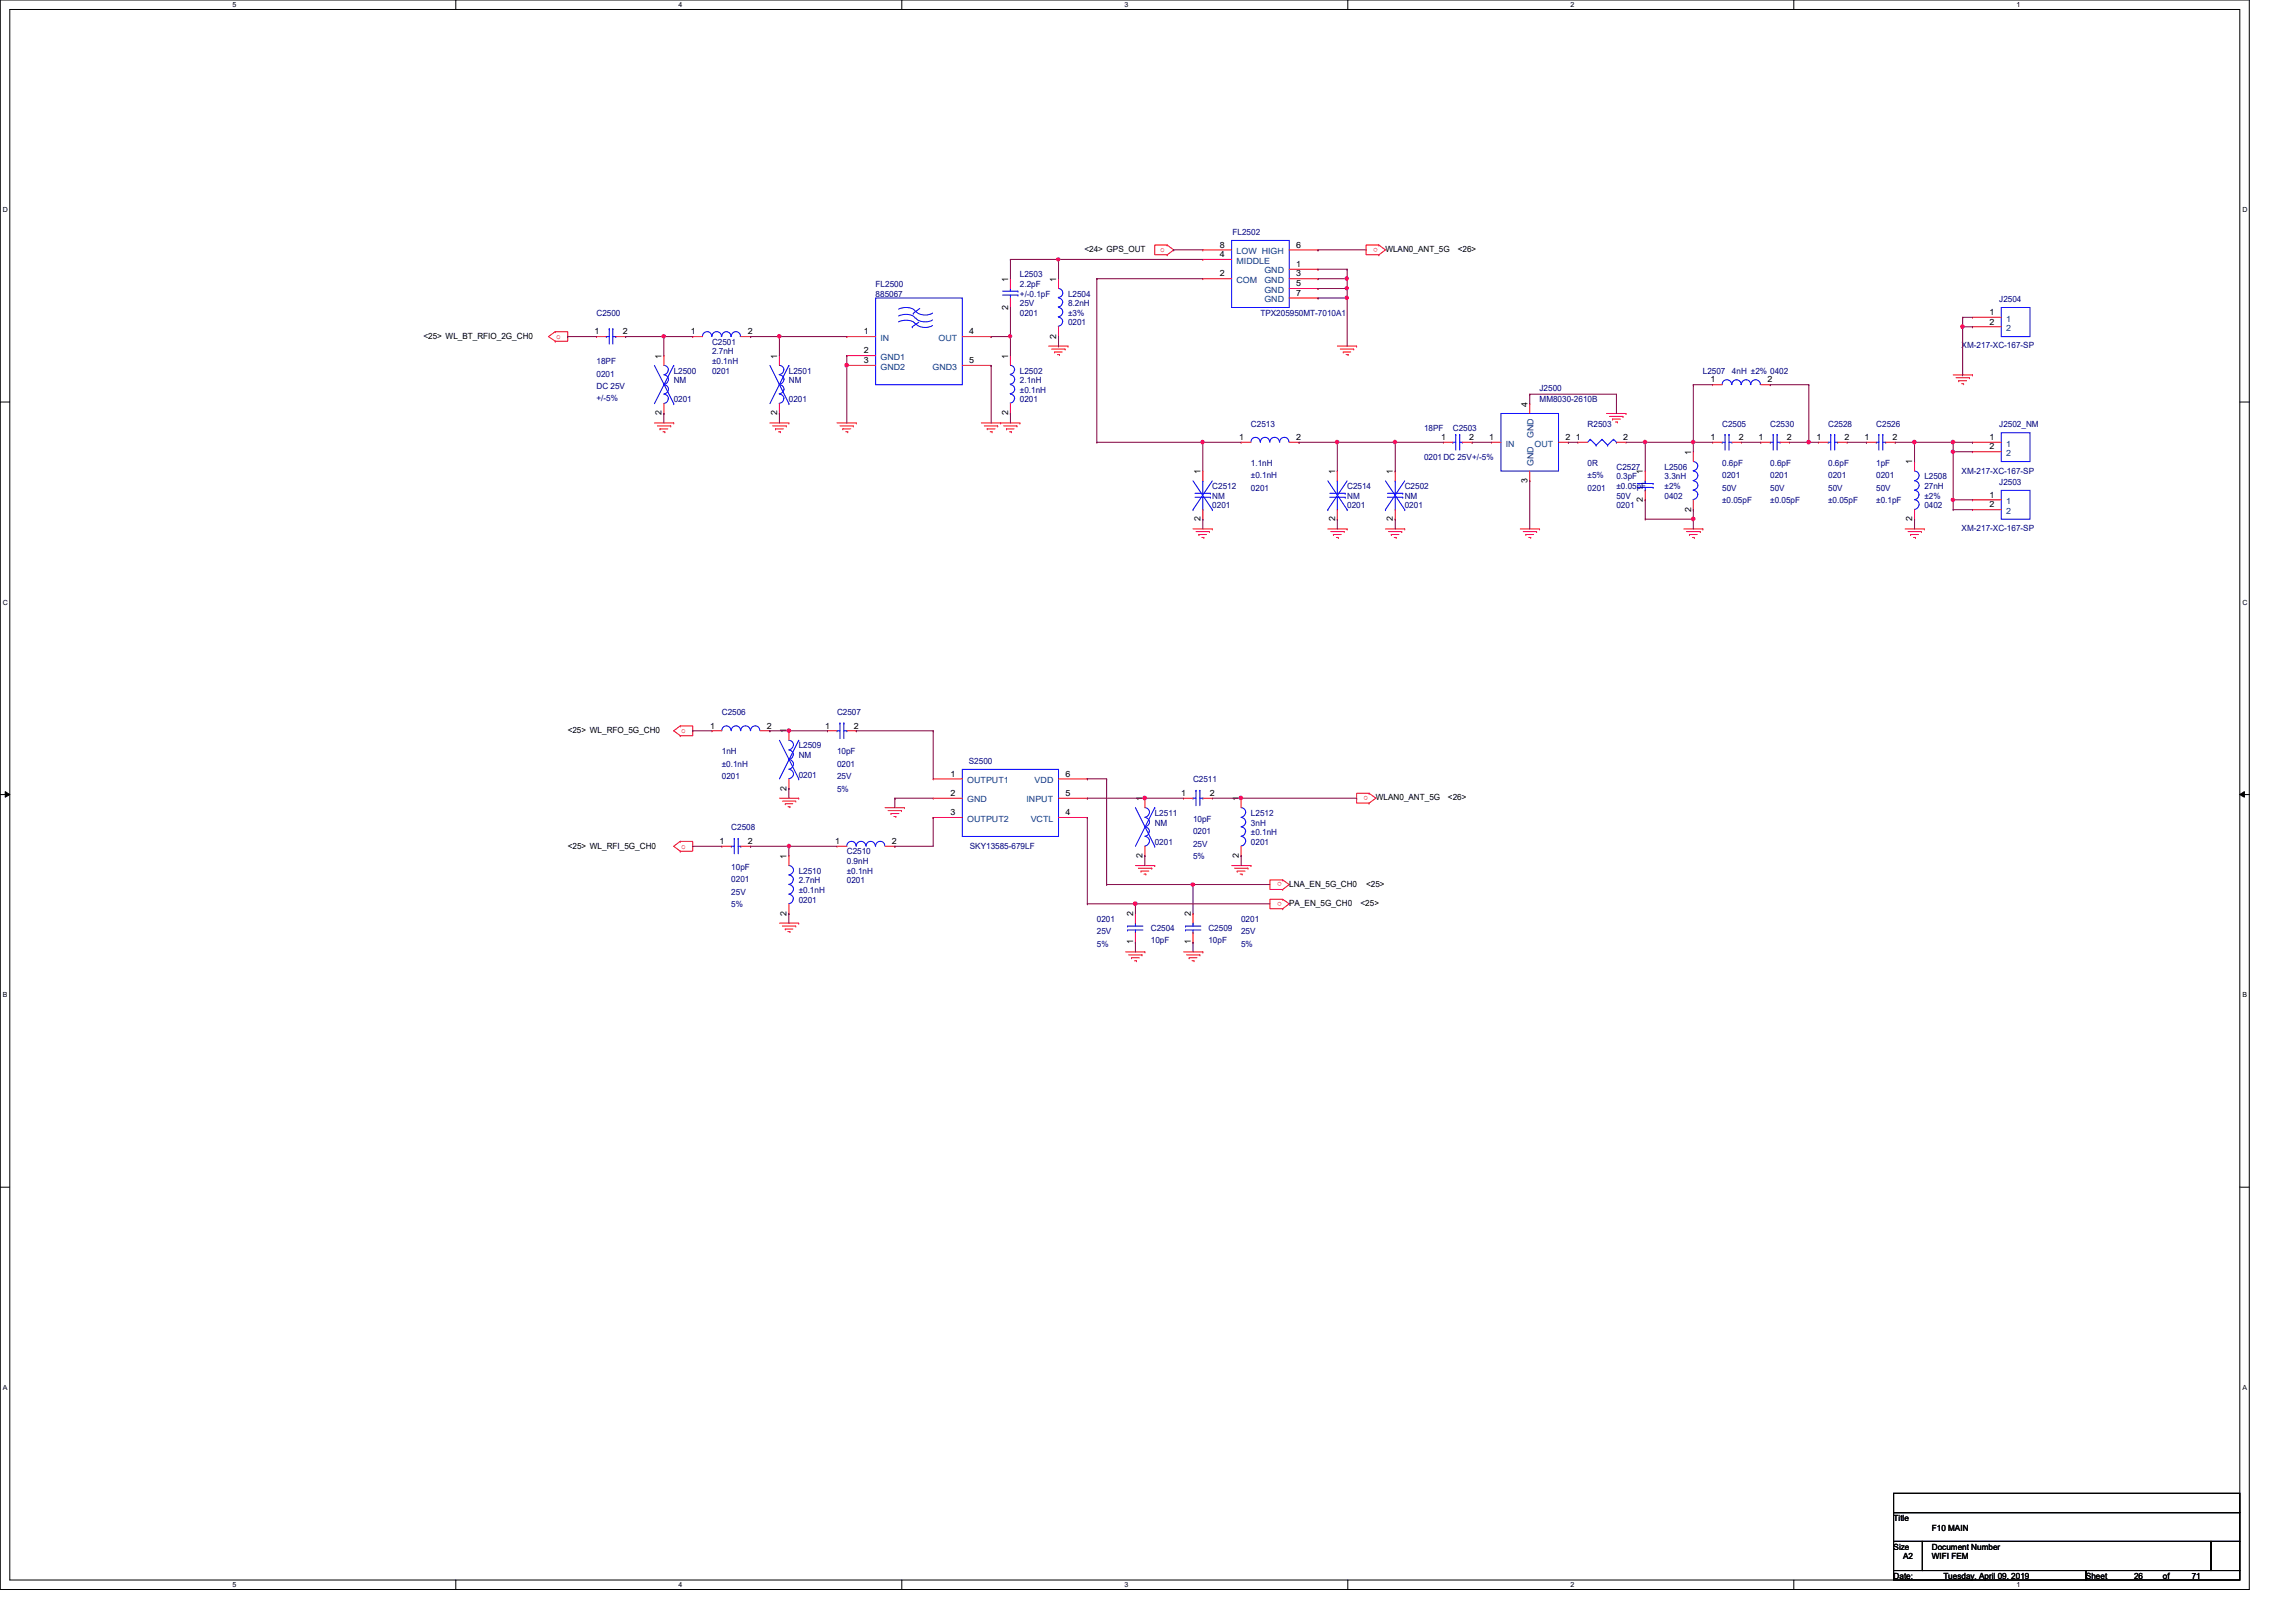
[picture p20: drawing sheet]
<svg xmlns="http://www.w3.org/2000/svg" width="297mm" height="210mm" viewBox="0 0 297 210" stroke-linecap="round" stroke-linejoin="round" font-family="sans-serif">
<defs><g id="words">
<g font-size="1.1" fill="#000080">
<text x="131.9" y="35.9">L2503</text>
<text x="159.5" y="30.4">FL2502</text>
<text x="77.2" y="40.9">C2500</text>
<text x="113.3" y="37.1">FL2500</text>
<text x="113.3" y="38.4">885067</text>
<text x="131.9" y="37.1">2.2pF</text>
<text x="131.9" y="40.9">0201</text>
<text x="131.9" y="39.6">25V</text>
<text x="131.9" y="38.4">+/-0.1pF</text>
<text x="138.2" y="38.4">L2504</text>
<text x="138.2" y="39.6">8.2nH</text>
<text x="138.2" y="40.9">±3%</text>
<text x="163.1" y="40.9">TPX205950MT-7010A1</text>
<text x="258.7" y="39.1">J2504</text>
<text x="77.2" y="47.1">18PF</text>
<text x="92.1" y="44.6">C2501</text>
<text x="92.1" y="45.8">2.7nH</text>
<text x="92.1" y="47.1">±0.1nH</text>
<text x="138.2" y="42.1">0201</text>
<text x="253.8" y="45.1">XM-217-XC-167-SP</text>
<text x="77.2" y="48.7">0201</text>
<text x="77.2" y="50.3">DC 25V</text>
<text x="77.2" y="51.9">+/-5%</text>
<text x="87.2" y="48.3">L2500</text>
<text x="87.2" y="49.6">NM</text>
<text x="87.2" y="52.1">0201</text>
<text x="92.1" y="48.3">0201</text>
<text x="102.1" y="48.3">L2501</text>
<text x="102.1" y="49.6">NM</text>
<text x="102.1" y="52.1">0201</text>
<text x="131.9" y="48.3">L2502</text>
<text x="131.9" y="49.6">2.1nH</text>
<text x="131.9" y="50.8">±0.1nH</text>
<text x="131.9" y="52.1">0201</text>
<text x="199.2" y="50.6">J2500</text>
<text x="199.2" y="52.1">MM8030-2610B</text>
<text x="220.3" y="48.3">L2507</text>
<text x="224.1" y="48.3">4nH ±2% 0402</text>
<text x="161.8" y="55.2">C2513</text>
<text x="184.2" y="59.5">0201DC 25V+/-5%</text>
<text x="184.2" y="55.8">18PF</text>
<text x="188" y="55.8">C2503</text>
<text x="205.4" y="55.2">R2503</text>
<text x="222.8" y="55.2">C2505</text>
<text x="229" y="55.2">C2530</text>
<text x="236.5" y="55.2">C2528</text>
<text x="242.7" y="55.2">C2526</text>
<text x="258.7" y="55.3">J2502_NM</text>
<text x="156.8" y="63.3">C2512</text>
<text x="156.8" y="64.5">NM</text>
<text x="156.8" y="65.7">0201</text>
<text x="161.8" y="60.3">1.1nH</text>
<text x="161.8" y="61.9">±0.1nH</text>
<text x="161.8" y="63.5">0201</text>
<text x="174.3" y="63.3">C2514</text>
<text x="174.3" y="64.5">NM</text>
<text x="174.3" y="65.7">0201</text>
<text x="181.7" y="63.3">C2502</text>
<text x="181.7" y="64.5">NM</text>
<text x="181.7" y="65.7">0201</text>
<text x="205.4" y="60.3">0R</text>
<text x="205.4" y="61.9">±5%</text>
<text x="205.4" y="63.5">0201</text>
<text x="209.1" y="60.8">C2527</text>
<text x="209.1" y="62">0.3pF</text>
<text x="209.1" y="65.7">0201</text>
<text x="209.1" y="64.5">50V</text>
<text x="209.1" y="63.3">±0.05pF</text>
<text x="215.3" y="60.8">L2506</text>
<text x="215.3" y="62">3.3nH</text>
<text x="215.3" y="63.3">±2%</text>
<text x="215.3" y="64.5">0402</text>
<text x="222.8" y="60.3">0.6pF</text>
<text x="222.8" y="61.9">0201</text>
<text x="222.8" y="63.5">50V</text>
<text x="222.8" y="65.2">±0.05pF</text>
<text x="229" y="60.3">0.6pF</text>
<text x="229" y="61.9">0201</text>
<text x="229" y="63.5">50V</text>
<text x="229" y="65.2">±0.05pF</text>
<text x="236.5" y="60.3">0.6pF</text>
<text x="236.5" y="61.9">0201</text>
<text x="236.5" y="63.5">50V</text>
<text x="236.5" y="65.2">±0.05pF</text>
<text x="242.7" y="60.3">1pF</text>
<text x="242.7" y="61.9">0201</text>
<text x="242.7" y="63.5">50V</text>
<text x="242.7" y="65.2">±0.1pF</text>
<text x="249" y="62">L2508</text>
<text x="249" y="63.3">27nH</text>
<text x="249" y="64.5">±2%</text>
<text x="249" y="65.7">0402</text>
<text x="253.8" y="61.3">XM-217-XC-167-SP</text>
<text x="258.7" y="62.8">J2503</text>
<text x="253.8" y="68.7">XM-217-XC-167-SP</text>
<text x="93.4" y="92.5">C2506</text>
<text x="108.3" y="92.5">C2507</text>
<text x="93.4" y="97.6">1nH</text>
<text x="93.4" y="99.2">±0.1nH</text>
<text x="93.4" y="100.8">0201</text>
<text x="103.3" y="96.9">L2509</text>
<text x="103.3" y="98.1">NM</text>
<text x="103.3" y="100.6">0201</text>
<text x="108.3" y="97.6">10pF</text>
<text x="108.3" y="99.2">0201</text>
<text x="108.3" y="100.8">25V</text>
<text x="125.3" y="98.8">S2500</text>
<text x="154.3" y="101.2">C2511</text>
<text x="94.6" y="107.4">C2508</text>
<text x="108.3" y="102.5">5%</text>
<text x="149.4" y="105.6">L2511</text>
<text x="149.4" y="106.8">NM</text>
<text x="154.3" y="106.3">10pF</text>
<text x="154.3" y="107.9">0201</text>
<text x="161.8" y="105.6">L2512</text>
<text x="161.8" y="106.8">3nH</text>
<text x="94.6" y="112.6">10pF</text>
<text x="103.3" y="113.1">L2510</text>
<text x="109.6" y="110.6">C2510</text>
<text x="109.6" y="111.8">0.9nH</text>
<text x="109.6" y="113.1">±0.1nH</text>
<text x="125.5" y="109.8">SKY13585-679LF</text>
<text x="149.4" y="109.3">0201</text>
<text x="154.3" y="109.6">25V</text>
<text x="154.3" y="111.2">5%</text>
<text x="161.8" y="108.1">±0.1nH</text>
<text x="161.8" y="109.3">0201</text>
<text x="94.6" y="114.2">0201</text>
<text x="94.6" y="115.8">25V</text>
<text x="94.6" y="117.4">5%</text>
<text x="103.3" y="114.3">2.7nH</text>
<text x="103.3" y="115.5">±0.1nH</text>
<text x="103.3" y="116.8">0201</text>
<text x="109.6" y="114.3">0201</text>
<text x="141.9" y="119.3">0201</text>
<text x="160.6" y="119.3">0201</text>
<text x="141.9" y="120.9">25V</text>
<text x="141.9" y="122.5">5%</text>
<text x="148.9" y="120.5">C2504</text>
<text x="148.9" y="122">10pF</text>
<text x="156.3" y="120.5">C2509</text>
<text x="156.3" y="122">10pF</text>
<text x="160.6" y="120.9">25V</text>
<text x="160.6" y="122.5">5%</text>
</g>
<g font-size="1.1">
<text x="140.3" y="32.6">&lt;24&gt; GPS_OUT</text>
<text x="157.8" y="35.8">2</text>
<text x="157.8" y="32">8</text>
<text x="157.8" y="33.3">4</text>
<text x="167.7" y="35.8">3</text>
<text x="167.7" y="32">6</text>
<text x="167.7" y="34.5">1</text>
<text x="179.2" y="32.6">WLAN0_ANT_5G</text>
<text x="188.6" y="32.6">&lt;26&gt;</text>
<text x="130.4" y="40.1" transform="rotate(-90 130.4 40.1)">2</text>
<text x="130.4" y="36.4" transform="rotate(-90 130.4 36.4)">1</text>
<text x="136.6" y="36.4" transform="rotate(-90 136.6 36.4)">1</text>
<text x="167.7" y="37">5</text>
<text x="167.7" y="38.3">7</text>
<text x="257.4" y="40.8">1</text>
<text x="257.4" y="42">2</text>
<text x="54.8" y="43.9">&lt;25&gt; WL_BT_RFIO_2G_CH0</text>
<text x="76.9" y="43.3">1</text>
<text x="80.6" y="43.3">2</text>
<text x="85.6" y="46.4" transform="rotate(-90 85.6 46.4)">1</text>
<text x="89.4" y="43.3">1</text>
<text x="96.7" y="43.3">2</text>
<text x="100.5" y="46.4" transform="rotate(-90 100.5 46.4)">1</text>
<text x="111.8" y="43.3">1</text>
<text x="111.8" y="47">3</text>
<text x="111.8" y="45.7">2</text>
<text x="125.4" y="43.3">4</text>
<text x="125.4" y="47">5</text>
<text x="130.4" y="46.4" transform="rotate(-90 130.4 46.4)">1</text>
<text x="136.6" y="43.8" transform="rotate(-90 136.6 43.8)">2</text>
<text x="85.6" y="53.8" transform="rotate(-90 85.6 53.8)">2</text>
<text x="100.5" y="53.8" transform="rotate(-90 100.5 53.8)">2</text>
<text x="130.4" y="53.8" transform="rotate(-90 130.4 53.8)">2</text>
<text x="197.6" y="52.6" transform="rotate(-90 197.6 52.6)">4</text>
<text x="221.3" y="49.5">1</text>
<text x="228.7" y="49.5">2</text>
<text x="160.3" y="56.9">1</text>
<text x="167.7" y="56.9">2</text>
<text x="186.4" y="56.9">1</text>
<text x="190.1" y="56.9">2</text>
<text x="192.7" y="56.9">1</text>
<text x="202.5" y="56.9">2</text>
<text x="203.9" y="56.9">1</text>
<text x="210" y="56.9">2</text>
<text x="218.8" y="58.8" transform="rotate(-90 218.8 58.8)">1</text>
<text x="221.3" y="56.9">1</text>
<text x="225" y="56.9">2</text>
<text x="227.5" y="56.9">1</text>
<text x="231.2" y="56.9">2</text>
<text x="235" y="56.9">1</text>
<text x="238.6" y="56.9">2</text>
<text x="241.2" y="56.9">1</text>
<text x="244.9" y="56.9">2</text>
<text x="257.4" y="56.9">1</text>
<text x="257.4" y="58.2">2</text>
<text x="155.3" y="61.3" transform="rotate(-90 155.3 61.3)">1</text>
<text x="172.7" y="61.3" transform="rotate(-90 172.7 61.3)">1</text>
<text x="180.2" y="61.3" transform="rotate(-90 180.2 61.3)">1</text>
<text x="197.6" y="62.5" transform="rotate(-90 197.6 62.5)">3</text>
<text x="212.6" y="65" transform="rotate(-90 212.6 65)">2</text>
<text x="212.6" y="61.3" transform="rotate(-90 212.6 61.3)">1</text>
<text x="247.4" y="60.1" transform="rotate(-90 247.4 60.1)">1</text>
<text x="257.4" y="64.4">1</text>
<text x="257.4" y="65.7">2</text>
<text x="155.3" y="67.5" transform="rotate(-90 155.3 67.5)">2</text>
<text x="172.7" y="67.5" transform="rotate(-90 172.7 67.5)">2</text>
<text x="180.2" y="67.5" transform="rotate(-90 180.2 67.5)">2</text>
<text x="218.8" y="66.2" transform="rotate(-90 218.8 66.2)">2</text>
<text x="247.4" y="67.5" transform="rotate(-90 247.4 67.5)">2</text>
<text x="73.4" y="94.9">&lt;25&gt; WL_RFO_5G_CH0</text>
<text x="91.9" y="94.3">1</text>
<text x="99.2" y="94.3">2</text>
<text x="101.8" y="94.9" transform="rotate(-90 101.8 94.9)">1</text>
<text x="106.8" y="94.3">1</text>
<text x="110.4" y="94.3">2</text>
<text x="123" y="100.5">1</text>
<text x="137.8" y="100.5">6</text>
<text x="101.8" y="102.3" transform="rotate(-90 101.8 102.3)">2</text>
<text x="123" y="105.5">3</text>
<text x="123" y="103">2</text>
<text x="137.8" y="105.5">4</text>
<text x="137.8" y="103">5</text>
<text x="147.8" y="103.6" transform="rotate(-90 147.8 103.6)">1</text>
<text x="152.8" y="103">1</text>
<text x="156.5" y="103">2</text>
<text x="160.3" y="103.6" transform="rotate(-90 160.3 103.6)">1</text>
<text x="178" y="103.6">WLAN0_ANT_5G</text>
<text x="187.3" y="103.6">&lt;26&gt;</text>
<text x="73.4" y="109.8">&lt;25&gt; WL_RFI_5G_CH0</text>
<text x="93.1" y="109.2">1</text>
<text x="96.7" y="109.2">2</text>
<text x="101.8" y="111.1" transform="rotate(-90 101.8 111.1)">1</text>
<text x="108" y="109.2">1</text>
<text x="115.4" y="109.2">2</text>
<text x="147.8" y="111" transform="rotate(-90 147.8 111)">2</text>
<text x="160.3" y="111" transform="rotate(-90 160.3 111)">2</text>
<text x="101.8" y="118.5" transform="rotate(-90 101.8 118.5)">2</text>
<text x="146.6" y="118.6" transform="rotate(-90 146.6 118.6)">2</text>
<text x="154" y="118.6" transform="rotate(-90 154 118.6)">2</text>
<text x="166.8" y="117.3">PA_EN_5G_CH0</text>
<text x="166.8" y="114.8">LNA_EN_5G_CH0</text>
<text x="176" y="117.3">&lt;25&gt;</text>
<text x="176.7" y="114.8">&lt;25&gt;</text>
<text x="146.6" y="122.2" transform="rotate(-90 146.6 122.2)">1</text>
<text x="154" y="122.2" transform="rotate(-90 154 122.2)">1</text>
<text x="245" y="196.8">Title</text>
<text x="245" y="200.5">Size</text>
<text x="246.2" y="201.8">A2</text>
<text x="249.9" y="200.5">Document Number</text>
<text x="249.9" y="201.8">WIFI FEM</text>
<text x="249.9" y="198.1">F10 MAIN</text>
<text x="245" y="204.3">Date:</text>
<text x="251.4" y="204.3">Tuesday, April 09, 2019</text>
<text x="269.9" y="204.3">Sheet</text>
<text x="276.1" y="204.3">26</text>
<text x="279.8" y="204.3">of</text>
<text x="283.5" y="204.3">71</text>
</g>
<g font-size="1.1" fill="#f00">
<text x="150.1" y="32.6">o</text>
<text x="178.3" y="32" transform="rotate(180 178.3 32)">o</text>
<text x="72" y="43.9">o</text>
<text x="88.1" y="94.9">o</text>
<text x="177" y="103" transform="rotate(180 177 103)">o</text>
<text x="88.1" y="109.8">o</text>
<text x="165.8" y="114.2" transform="rotate(180 165.8 114.2)">o</text>
<text x="165.8" y="116.7" transform="rotate(180 165.8 116.7)">o</text>
</g>
<g font-size="1.1" fill="#004080">
<text x="160" y="32.9">LOW HIGH</text>
<text x="160" y="34.1">MIDDLE</text>
<text x="163.6" y="35.4">GND</text>
<text x="160" y="36.6">COM</text>
<text x="163.6" y="36.6">GND</text>
<text x="163.6" y="37.9">GND</text>
<text x="163.6" y="39.1">GND</text>
<text x="259.5" y="41.6">1</text>
<text x="113.9" y="44.1">IN</text>
<text x="113.9" y="47.8">GND2</text>
<text x="113.9" y="46.6">GND1</text>
<text x="120.6" y="47.8">GND3</text>
<text x="121.4" y="44.1">OUT</text>
<text x="259.5" y="42.8">2</text>
<text x="194.8" y="57.8">IN</text>
<text x="198.4" y="56.7" transform="rotate(-90 198.4 56.7)">GND</text>
<text x="198.5" y="57.8">OUT</text>
<text x="259.5" y="57.8">1</text>
<text x="259.5" y="59">2</text>
<text x="198.4" y="60.3" transform="rotate(-90 198.4 60.3)">GND</text>
<text x="259.5" y="65.2">1</text>
<text x="259.5" y="66.5">2</text>
<text x="125.1" y="101.3">OUTPUT1</text>
<text x="133.9" y="101.3">VDD</text>
<text x="125.1" y="106.3">OUTPUT2</text>
<text x="125.1" y="103.8">GND</text>
<text x="132.8" y="103.8">INPUT</text>
<text x="133.3" y="106.3">VCTL</text>
</g>
<g font-size=".9">
<text x="30.1" y=".9">5</text>
<text x="87.8" y=".9">4</text>
<text x="145.5" y=".9">3</text>
<text x="203.2" y=".9">2</text>
<text x="260.9" y=".9">1</text>
<text x=".4" y="27.4">D</text>
<text x="290.1" y="27.4">D</text>
<text x=".4" y="78.2">C</text>
<text x="290.1" y="78.2">C</text>
<text x=".4" y="129">B</text>
<text x="290.1" y="129">B</text>
<text x=".4" y="179.8">A</text>
<text x="290.1" y="179.8">A</text>
<text x="30.1" y="205.4">5</text>
<text x="87.8" y="205.4">4</text>
<text x="145.5" y="205.4">3</text>
<text x="203.2" y="205.4">2</text>
<text x="260.9" y="205.4">1</text>
</g>
</g></defs>
<path d="M0 0h291v205.7h-291zM1.3 1.2h288.5v203.3h-288.5z" fill="none" stroke="#000" stroke-width=".13"/>
<g fill="#fff">
<path d="M30.1 .1h.5v1h-.5z"/>
<path d="M30.1 204.6h.5v1h-.5z"/>
</g>
<path d="M59 0v1.2M59 204.5v1.2" fill="none" stroke="#000" stroke-width=".13"/>
<g fill="#fff">
<path d="M87.8 .1h.5v1h-.5z"/>
<path d="M87.8 204.6h.5v1h-.5z"/>
</g>
<path d="M116.7 0v1.2M116.7 204.5v1.2" fill="none" stroke="#000" stroke-width=".13"/>
<g fill="#fff">
<path d="M145.5 .1h.5v1h-.5z"/>
<path d="M145.5 204.6h.5v1h-.5z"/>
</g>
<path d="M174.4 0v1.2M174.4 204.5v1.2" fill="none" stroke="#000" stroke-width=".13"/>
<g fill="#fff">
<path d="M203.2 .1h.5v1h-.5z"/>
<path d="M203.2 204.6h.5v1h-.5z"/>
</g>
<path d="M232.1 0v1.2M232.1 204.5v1.2" fill="none" stroke="#000" stroke-width=".13"/>
<g fill="#fff">
<path d="M260.9 .1h.5v1h-.5z"/>
<path d="M260.9 204.6h.5v1h-.5z"/>
<path d="M.4 26.6h.6v1h-.6z"/>
<path d="M290.1 26.6h.6v1h-.6z"/>
<path d="M.4 77.4h.6v1h-.6z"/>
<path d="M290.1 77.4h.6v1h-.6z"/>
</g>
<path d="M0 52h1.3M289.8 52h1.2" fill="none" stroke="#000" stroke-width=".13"/>
<g fill="#fff">
<path d="M.4 128.2h.6v1h-.6z"/>
<path d="M290.1 128.2h.6v1h-.6z"/>
</g>
<path d="M0 102.8h1.3M.7 102.4l.6 .4-.6 .4zM289.8 102.8l.6-.4v.8zM289.8 102.8h1.2" fill="none" stroke="#000" stroke-width=".13"/>
<path d="M.7 102.4l.6 .4-.6 .4zM289.8 102.8l.6-.4v.8z" fill="#000"/>
<g fill="#fff">
<path d="M.4 179h.5v1h-.5z"/>
<path d="M290.1 179h.6v1h-.6z"/>
</g>
<path d="M0 153.6h1.3M289.8 153.6h1.2M245 193.3h44.8v2.4h-44.8zM245 195.7h44.8v3.8h-44.8zM245 199.5h3.7v3.7h-3.7zM248.7 199.5h37.3v3.7h-37.3zM286 199.5h3.8v3.7h-3.8zM245 203.2h24.9v1.3h-24.9zM269.9 203.2h19.9v1.3h-19.9z" fill="none" stroke="#000" stroke-width=".13"/>
<g fill="none" stroke="#f00" stroke-width=".13">
<path d="M130.7 36.1h.1M130.7 39.8h.1M130.7 36.1v1.2M130.7 38.6v1.2M136.9 36.1h.1M136.9 36.1v1.2M151 31.7h.1M151 33h.1M151 31.7h-1.6v1.3h1.6M151 31.7l.8 .6-.8 .7M155.6 36.1h.1M155.6 32.3h.1"/>
<path d="M155.6 33.6h.1M155.6 36.1h3.7M155.6 32.3h3.7M155.6 33.6h3.7M166.8 36.1h3.7M166.8 37.3h3.7M166.8 32.3h3.7M166.8 38.6h3.7M166.8 34.8h3.7M170.5 36.1h.1M170.5 37.3h.1M170.5 32.3h.1"/>
<path d="M170.5 38.6h.1M170.5 34.8h.1M178.4 33h.1M178.4 31.7h.1M178.4 31.7h-1.7v1.3h1.7M178.4 31.7l.8 .6-.8 .7M71.8 42.9h.1M71.8 44.2h.1M71.8 42.9h1.6v1.3h-1.6M71.8 42.9l-.9 .7 .9 .6M77.2 43.6h.1M77.2 43.6h1.2"/>
<path d="M79.7 43.6h1.2M80.9 43.6h.1M84.7 54.7h2.5M85 55.1h1.8M85.4 55.5h.1M85.4 55.5h1M85.8 55.9h.2M85.9 46h.1M85.9 53.5h.1M85.9 46v1.3M85.9 52.2v1.3M86 55.9h.1"/>
<path d="M86.8 55.1h.1M87.2 54.7h.1M89.6 43.6h.1M89.6 43.6h1.3M95.8 43.6h1.3M97.1 43.6h.1M99.6 54.7h2.5M99.9 55.1h1.8M100.3 55.5h.1M100.3 55.5h1M100.7 55.9h.3M100.8 46h.1"/>
<path d="M100.8 53.5h.1M100.8 46v1.3M100.8 52.2v1.3M101 55.9h.1M101.7 55.1h.1M102.1 54.7h.1M108.3 54.7h2.5M108.7 55.1h1.7M109 55.5h.1M109 55.5h1.1M109.4 55.9h.3M109.6 43.6h.1"/>
<path d="M109.6 47.3h.1M109.6 46h.1M109.6 43.6h3.7M109.6 47.3h3.7M109.6 46h3.7M109.7 55.9h.1M110.4 55.1h.1M110.8 54.7h.1M124.5 43.6h3.7M124.5 47.3h3.7M127 54.7h4.9M127.3 55.1h1.8"/>
<path d="M127.7 55.5h.1M127.7 55.5h1M128.1 55.9h.3M128.2 43.6h.1M128.2 47.3h.1M128.4 55.9h.1M129.1 55.1h.1M129.5 54.7h.1M129.8 55.1h1.8M130.2 55.5h.1M130.2 55.5h1M130.6 55.9h.2"/>
<path d="M130.7 46h.1M130.7 53.5h.1M130.7 46v1.3M130.7 52.2v1.3M130.8 55.9h.1M131.6 55.1h.1M131.9 54.7h.1M135.7 44.8h2.5M136.1 45.2h1.7M136.4 45.6h.1M136.4 45.6h1M136.8 45.9h.3"/>
<path d="M136.9 43.6h.1M136.9 42.3v1.3M137.1 45.9h.1M137.8 45.2h.1M138.2 44.8h.1M160.6 57.2h.1M160.6 57.2h1.2M166.8 57.2h1.3M168.1 57.2h.1M173 44.8h2.5M173.4 45.2h1.7M173.8 45.6h.1"/>
<path d="M173.8 45.6h.9M174.2 45.9h.2M174.4 45.9h.1M175.1 45.2h.1M175.5 44.8h.1M186.7 57.2h.1M186.7 57.2h1.3M189.2 57.2h1.3M190.5 57.2h.1M193 57.2h.1M193 57.2h1.2M197.9 52.2h.1"/>
<path d="M197.9 52.2v1.3M201.6 57.2h1.3M202.9 57.2h.1M204.1 57.2h.1M204.1 57.2h1.3M207.9 53.5h2.5M208.2 53.9h1.8M208.6 54.2h.1M208.6 54.2h1M209 54.6h.3M209.1 57.2h1.3M209.3 54.6h.1"/>
<path d="M210 53.9h.1M210.4 53.5h.1M210.4 57.2h.1M219.1 58.5h.1M219.1 58.5v1.2M221.6 57.2h.1M221.6 49.8h.1M221.6 57.2h1.2M221.6 49.8h1.2M224.1 57.2h1.2M225.3 57.2h.1M227.8 57.2h.1"/>
<path d="M227.8 57.2h1.2M227.8 49.8h1.2M229 49.8h.1M230.3 57.2h1.2M231.5 57.2h.1M235.2 57.2h.1M235.2 57.2h1.3M237.7 57.2h1.3M239 57.2h.1M241.5 57.2h.1M241.5 57.2h1.2M244 57.2h1.2"/>
<path d="M245.2 57.2h.1M247.7 59.7h.1M247.7 59.7v1.3M252.7 48.5h2.5M253.1 48.9h1.7M253.4 49.3h.1M253.4 49.3h1M253.8 49.7h.2M254 49.7h.1M254.8 48.9h.1M255.2 48.5h.1M255.2 57.2h.1"/>
<path d="M255.2 58.5h.1M255.2 41.1h.1M255.2 42.3h.1M255.2 57.2h3.7M255.2 58.5h3.7M255.2 41.1h3.7M255.2 42.3h3.7M154.3 68.5h2.5M154.7 68.8h1.8M155.1 69.2h.1M155.1 69.2h1M155.5 69.6h.2"/>
<path d="M155.6 61h.1M155.6 67.2h.1M155.6 61v1.2M155.6 66v1.2M155.7 69.6h.1M156.5 68.8h.1M156.8 68.5h.1M171.8 68.5h2.5M172.2 68.8h1.7M172.5 69.2h.1M172.5 69.2h1M172.9 69.6h.2"/>
<path d="M173 61h.1M173 67.2h.1M173 61v1.2M173 66v1.2M173.1 69.6h.1M173.9 68.8h.1M174.3 68.5h.1M179.2 68.5h2.5M179.6 68.8h1.8M180 69.2h.1M180 69.2h1M180.4 69.6h.2"/>
<path d="M180.5 61h.1M180.5 67.2h.1M180.5 61v1.2M180.5 66v1.2M180.6 69.6h.1M181.4 68.8h.1M181.7 68.5h.1M196.7 68.5h2.5M197.1 68.8h1.7M197.4 69.2h.1M197.4 69.2h1M197.8 69.6h.2"/>
<path d="M197.9 62.2h.1M197.9 61v1.2M198 69.6h.1M198.8 68.8h.1M199.2 68.5h.1M212.8 61h.1M212.8 64.7h.1M212.8 61v1.2M212.8 63.5v1.2M217.8 68.5h2.5M218.2 68.8h1.8M218.6 69.2h.1"/>
<path d="M218.6 69.2h1M218.9 69.6h.3M219.1 66h.1M219.1 64.7v1.3M219.2 69.6h.1M220 68.8h.1M220.3 68.5h.1M246.5 68.5h2.5M246.8 68.8h1.8M247.2 69.2h.1M247.2 69.2h1M247.6 69.6h.2"/>
<path d="M247.7 67.2h.1M247.7 66v1.2M247.8 69.6h.1M248.6 68.8h.1M249 68.5h.1M255.2 64.7h.1M255.2 66h.1M255.2 64.7h3.7M255.2 66h3.7M88 93.9h.1M88 95.2h.1M88 93.9h1.6v1.3h-1.6"/>
<path d="M88 93.9l-.8 .7 .8 .6M92.1 94.6h.1M92.1 94.6h1.3M98.3 94.6h1.3M99.6 94.6h.1M102.1 94.6h.1M102.1 94.6v1.2M107.1 94.6h.1M107.1 94.6h1.2M109.6 94.6h1.2M110.8 94.6h.1M88 108.9h.1"/>
<path d="M88 110.2h.1M88 108.9h1.6v1.3h-1.6M88 108.9l-.8 .6 .8 .7M93.4 109.5h.1M93.4 109.5h1.2M95.8 109.5h1.3M97.1 109.5h.1M100.8 103.3h2.5M100.8 119.5h2.5M101.2 103.7h1.8M101.2 119.8h1.8M101.6 104h.1"/>
<path d="M101.6 104h1M101.9 104.4h.3M102.1 102h.1M102.1 110.7h.1M102.1 118.2h.1M102.1 100.8v1.2M102.1 110.7v1.3M102.1 117v1.2M102.2 104.4h.1M103 103.7h.1M103 119.8h.1M103.3 103.3h.1"/>
<path d="M103.3 119.5h.1M108.3 109.5h.1M108.3 109.5h1.3M114.5 104.5h2.5M114.5 109.5h1.3M114.9 104.9h1.7M115.3 105.3h.1M115.3 105.3h1M115.7 105.7h.2M115.8 109.5h.1M115.9 105.7h.1M116.6 104.9h.1"/>
<path d="M117 104.5h.1M120.7 100.8h.1M120.7 105.8h.1M120.7 103.3h.1M120.7 103.3h3.8M120.7 100.8h3.8M120.7 105.8h3.8M136.9 103.3h3.8M136.9 100.8h3.8M136.9 105.8h3.8M140.7 100.8h.1M140.7 105.8h.1"/>
<path d="M140.7 103.3h.1M146.9 118.2h.1M146.9 112h2.5M146.9 118.2v1.3M147.3 112.4h1.7M147.6 112.7h.1M147.6 112.7h1M148 113.1h.2M148.1 103.3h.1M148.1 110.7h.1M148.1 103.3v1.2M148.1 109.5v1.2"/>
<path d="M148.2 113.1h.1M149 112.4h.1M149.4 112h.1M153.1 103.3h.1M153.1 103.3h1.2M154.3 118.2h.1M154.3 118.2v1.3M155.6 103.3h1.2M156.8 103.3h.1M159.3 112h2.5M159.7 112.4h1.8M160.1 112.7h.1"/>
<path d="M160.1 112.7h1M160.4 113.1h.3M160.6 103.3h.1M160.6 110.7h.1M160.6 103.3v1.2M160.6 109.5v1.2M160.7 113.1h.1M161.5 112.4h.1M161.8 112h.1M165.9 117.6h.1M165.9 116.4h.1M165.9 116.4h-1.6v1.2h1.6"/>
<path d="M165.9 115.1h.1M165.9 113.9h.1M165.9 113.9h-1.6v1.2h1.6M165.9 116.4l.9 .6-.9 .6M165.9 113.9l.9 .6-.9 .6M177.1 103.9h.1M177.1 102.7h.1M177.1 102.7h-1.6v1.2h1.6M177.1 102.7l.9 .6-.9 .6M101.6 120.2h.1M101.6 120.2h1M101.9 120.6h.3"/>
<path d="M102.2 120.6h.1M145.6 123.2h2.5M146 123.6h1.7M146.4 124h.1M146.4 124h1M146.8 124.3h.2M146.9 122h.1M146.9 120.7v1.3M147 124.3h.1M147.7 123.6h.1M148.1 123.2h.1M153.1 123.2h2.5"/>
<path d="M153.5 123.6h1.7M153.8 124h.1M153.8 124h1.1M154.2 124.3h.3M154.3 122h.1M154.3 120.7v1.3M154.5 124.3h.1M155.2 123.6h.1M155.6 123.2h.1"/>
</g>
<g fill="none" stroke="#00f" stroke-width=".13">
<path d="M113.3 38.6h11.2v11.2h-11.2zM119 39.9l-.9 .7M129.7 37.7h2M129.7 38.2h2M130.7 37.3h.1M130.7 38.6h.1M130.7 37.3v.4M130.7 38.2v.4M131.7 37.7h.1M131.7 38.2h.1M136.9 37.3a.57 .57 0 0 1 .6 .6 .57 .57 0 0 1-.6 .6M136.9 38.6a.57 .57 0 0 1 .6 .6 .67 .67 0 0 1-.6 .5"/>
<path d="M136.9 39.8a.59 .59 0 0 1 .6 .6 .59 .59 0 0 1-.6 .6M159.3 31.1h7.5v8.7h-7.5zM258.9 39.8h3.7v3.8h-3.7zM78.4 43.6h.1M78.4 43.6h.4M78.8 42.5h.1M78.8 42.5v2M79.3 42.5h.1M79.3 42.5v2M79.3 43.6h.4M79.7 43.6h.1M84.7 47.3l2.5 4.9"/>
<path d="M85.9 47.3a.59 .59 0 0 1 .6 .6 .59 .59 0 0 1-.6 .6M85.9 48.5a.61 .61 0 0 1 .6 .6 .61 .61 0 0 1-.6 .6M85.9 49.8a.59 .59 0 0 1 .6 .6 .59 .59 0 0 1-.6 .6M85.9 51a.59 .59 0 0 1 .6 .5 .59 .59 0 0 1-.3 .6l-.3 .1M87.2 47.3h.1M87.2 52.2h.1M87.2 47.3l-2.5 4.9M92 43.5a.57 .57 0 0 0-.6-.6 .57 .57 0 0 0-.5 .7M93.3 43.5a.59 .59 0 0 0-.6-.6 .59 .59 0 0 0-.6 .6v.1M94.5 43.5a.57 .57 0 0 0-.6-.6 .57 .57 0 0 0-.5 .7M95.8 43.5a.57 .57 0 0 0-.6-.6 .57 .57 0 0 0-.6 .7M99.6 47.3l2.5 4.9"/>
<path d="M100.8 47.3a.58 .58 0 0 1 .6 .5 .58 .58 0 0 1-.4 .6l-.2 .1M100.8 48.5a.61 .61 0 0 1 .6 .6 .61 .61 0 0 1-.6 .6M100.8 49.8a.59 .59 0 0 1 .6 .6 .59 .59 0 0 1-.6 .6M100.8 51a.58 .58 0 0 1 .6 .5 .58 .58 0 0 1-.4 .6l-.2 .1M102.1 47.3h.1M102.1 52.2h.1M102.1 47.3l-2.5 4.9M116.2 40l.7-.2a1.55 1.55 0 0 1 1.5 .5M116.2 41.7l.7-.2a1.62 1.62 0 0 1 1.5 .4M116.2 40.9l.7-.2a1.56 1.56 0 0 1 1.5 .5M118 42.3h.1M118.1 40.6h.1"/>
<path d="M118.5 41.1a1.78 1.78 0 0 0 2.1 .3M118.5 41.9a1.78 1.78 0 0 0 2.1 .2M118.5 40.3a1.78 1.78 0 0 0 2.1 .2M118.9 41.7l-.9 .6M130.7 47.3a.57 .57 0 0 1 .6 .6 .67 .67 0 0 1-.6 .5M130.7 48.5a.59 .59 0 0 1 .6 .6 .59 .59 0 0 1-.6 .6M130.7 49.8a.57 .57 0 0 1 .6 .6 .57 .57 0 0 1-.6 .5M130.7 51a.57 .57 0 0 1 .6 .6 .67 .67 0 0 1-.6 .6M136.9 41.1a.57 .57 0 0 1 .6 .6 .67 .67 0 0 1-.6 .5M163 57.2a.59 .59 0 0 0-.6-.6 .59 .59 0 0 0-.6 .6M164.2 57.2a.59 .59 0 0 0-.6-.6 .59 .59 0 0 0-.5 .6M165.5 57.2a.61 .61 0 0 0-.6-.6 .61 .61 0 0 0-.6 .6"/>
<path d="M166.7 57.2a.59 .59 0 0 0-.6-.6 .59 .59 0 0 0-.5 .6M188 57.2h.1M188 57.2h.3M188.3 56.2h.1M188.3 56.2v2.1M188.8 56.2h.1M188.8 57.2h.4M188.8 56.2v2.1M189.2 57.2h.1M194.2 53.5h7.4v7.5h-7.4zM205.7 56.9h.1M205.7 56.9l-.3 .3"/>
<path d="M205.7 56.9l.8 .7M206.5 57.6h.1M207.3 56.9h.1M207.3 56.9l-.8 .7M207.3 56.9l.7 .7M208 57.6h.1M208.7 56.9h.1M208.7 56.9l-.7 .7M208.7 56.9l.4 .3M209.1 57.2h.1M219.1 59.7a.58 .58 0 0 1 .6 .5 .58 .58 0 0 1-.4 .7h-.3M222.8 57.2h.1"/>
<path d="M222.8 57.2h.4M223.2 56.2h.1M223.2 56.2v2.1M223.7 56.2h.1M223.7 56.2v2.1M223.7 57.2h.4M224 49.7a.59 .59 0 0 0-.6-.6 .59 .59 0 0 0-.6 .6v.1M224.1 57.2h.1M225.2 49.7a.57 .57 0 0 0-.6-.6 .57 .57 0 0 0-.5 .7M226.4 49.7a.57 .57 0 0 0-.6-.6 .57 .57 0 0 0-.5 .7M227.7 49.7a.59 .59 0 0 0-.6-.6 .59 .59 0 0 0-.6 .6v.1M229 57.2h.1"/>
<path d="M229 57.2h.4M229.4 56.2h.1M229.4 56.2v2.1M229.9 56.2h.1M229.9 57.2h.4M229.9 56.2v2.1M230.3 57.2h.1M236.5 57.2h.1M236.5 57.2h.4M236.9 56.2h.1M236.9 56.2v2.1M237.4 56.2h.1"/>
<path d="M237.4 57.2h.3M237.4 56.2v2.1M237.7 57.2h.1M242.7 57.2h.1M242.7 57.2h.4M243.1 56.2h.1M243.1 56.2v2.1M243.6 56.2h.1M243.6 57.2h.4M243.6 56.2v2.1M244 57.2h.1M258.9 56h3.7v3.7h-3.7z"/>
<path d="M154.3 66h.1M154.3 62.2l2.5 3.8M154.6 63.8h2M154.6 64.3h2M155.6 62.2h.1M155.6 66h.1M155.6 62.2v1.6M155.6 64.3v1.7M156.6 63.8h.1M156.6 64.3h.1M156.8 66h.1M156.8 62.2l-2.5 3.8"/>
<path d="M171.8 66h.1M171.8 62.2l2.5 3.8M172 63.8h2M172 64.3h2M173 62.2h.1M173 66h.1M173 62.2v1.6M173 64.3v1.7M174 63.8h.1M174 64.3h.1M174.3 66h.1M174.3 62.2l-2.5 3.8"/>
<path d="M179.2 66h.1M179.2 62.2l2.5 3.8M179.5 63.8h2M179.5 64.3h2M180.5 62.2h.1M180.5 66h.1M180.5 62.2v1.6M180.5 64.3v1.7M181.5 63.8h.1M181.5 64.3h.1M181.7 66h.1M181.7 62.2l-2.5 3.8"/>
<path d="M211.8 62.6h2.1M211.8 63.1h2.1M212.8 62.2h.1M212.8 63.5h.1M212.8 62.2v.4M212.8 63.1v.4M213.9 62.6h.1M213.9 63.1h.1M219.1 61a.61 .61 0 0 1 .6 .6 .61 .61 0 0 1-.7 .6M219.1 62.2a.59 .59 0 0 1 .6 .6 .59 .59 0 0 1-.7 .6M219.1 63.5a.58 .58 0 0 1 .6 .4 .58 .58 0 0 1-.4 .7h-.3M247.7 61a.61 .61 0 0 1 .6 .6 .61 .61 0 0 1-.6 .6"/>
<path d="M247.7 62.2a.59 .59 0 0 1 .6 .6 .59 .59 0 0 1-.6 .6M247.7 63.5a.59 .59 0 0 1 .6 .4 .59 .59 0 0 1-.3 .7h-.3M247.7 64.7a.61 .61 0 0 1 .6 .6 .61 .61 0 0 1-.6 .6M258.9 63.5h3.7v3.7h-3.7zM94.6 94.5a.59 .59 0 0 0-.6-.6 .59 .59 0 0 0-.6 .7M95.8 94.5a.59 .59 0 0 0-.6-.6 .59 .59 0 0 0-.6 .7M97.1 94.5a.61 .61 0 0 0-.7-.6 .61 .61 0 0 0-.6 .7M98.3 94.5a.59 .59 0 0 0-.6-.6 .59 .59 0 0 0-.6 .7M100.8 95.8l2.5 5M102.1 95.8a.61 .61 0 0 1 .6 .6 .61 .61 0 0 1-.6 .6M102.1 97.1a.59 .59 0 0 1 .6 .6 .59 .59 0 0 1-.6 .6M102.1 98.3a.61 .61 0 0 1 .6 .6 .61 .61 0 0 1-.6 .6"/>
<path d="M102.1 99.6a.59 .59 0 0 1 .6 .6 .59 .59 0 0 1-.6 .6M103.3 95.8h.1M103.3 95.8l-2.5 5M108.3 94.6h.1M108.3 94.6h.4M108.7 93.6h.1M108.7 93.6v2M109.2 93.6h.1M109.2 93.6v2M109.2 94.6h.4M109.6 94.6h.1M124.5 99.6h12.4v8.6h-12.4z"/>
<path d="M94.6 109.5h.1M94.6 109.5h.4M95 108.5h.1M95 108.5v2M95.5 108.5h.1M95.5 108.5v2M95.5 109.5h.3M95.8 109.5h.1M102.1 112a.59 .59 0 0 1 .6 .6 .59 .59 0 0 1-.6 .6M102.1 113.2a.59 .59 0 0 1 .6 .6 .59 .59 0 0 1-.6 .6M102.1 114.5a.61 .61 0 0 1 .6 .6 .61 .61 0 0 1-.6 .6M102.1 115.7a.59 .59 0 0 1 .6 .6 .59 .59 0 0 1-.6 .6"/>
<path d="M103.3 100.8h.1M110.7 109.5a.59 .59 0 0 0-.6-.6 .59 .59 0 0 0-.5 .6M112 109.5a.61 .61 0 0 0-.6-.6 .61 .61 0 0 0-.6 .6M113.2 109.5a.59 .59 0 0 0-.6-.6 .59 .59 0 0 0-.5 .6M114.5 109.5a.59 .59 0 0 0-.6-.6 .59 .59 0 0 0-.6 .6M145.9 119.8h.1M145.9 119.8h2M146.9 119.5h.1M146.9 104.5l2.5 5M146.9 119.5v.3M148.1 104.5a.61 .61 0 0 1 .6 .6 .61 .61 0 0 1-.6 .6M148.1 105.8a.59 .59 0 0 1 .6 .6 .59 .59 0 0 1-.6 .6"/>
<path d="M148.1 107a.59 .59 0 0 1 .6 .6 .59 .59 0 0 1-.6 .6M148.1 108.2a.61 .61 0 0 1 .6 .7 .61 .61 0 0 1-.6 .6M149.4 104.5h.1M149.4 109.5h.1M149.4 104.5l-2.5 5M153.4 119.8h.1M153.4 119.8h2M154.3 103.3h.1M154.3 119.5h.1M154.3 103.3h.4M154.3 119.5v.3M154.7 102.3h.1"/>
<path d="M154.7 102.3v2M155.2 102.3h.1M155.2 102.3v2M155.2 103.3h.4M155.6 103.3h.1M160.6 104.5a.61 .61 0 0 1 .6 .6 .61 .61 0 0 1-.6 .6M160.6 105.8a.59 .59 0 0 1 .6 .6 .59 .59 0 0 1-.6 .6M160.6 107a.59 .59 0 0 1 .6 .6 .59 .59 0 0 1-.6 .6M160.6 108.2a.61 .61 0 0 1 .6 .7 .61 .61 0 0 1-.6 .6M145.9 120.4h.1M145.9 120.4h2M146.9 120.7h.1"/>
<path d="M146.9 120.4v.3M153.4 120.4h.1M153.4 120.4h2M154.3 120.7h.1M154.3 120.4v.3"/>
</g>
<path d="M253.9 41.1h.1M253.9 41.1v1.2" fill="none" stroke="#800040" stroke-width=".13"/>
<path d="M253.7 42.1h.3l.1 .1-.1 .2-.1 .1-.2-.1z" fill-rule="evenodd" fill="#f0f"/>
<path d="M253.7 42.1h.3l.1 .1-.1 .2-.1 .1-.2-.1z" fill="none" stroke="#f0f" stroke-width=".13"/>
<path d="M202.9 57.2h.1M202.9 57.2h1.2M210.4 57.2h2.4M212.8 57.2h.1M252.7 58.5h.1M252.7 58.5h2.5M252.7 58.5v6.2M253.9 41.1h.1M253.9 41.1h1.3M252.7 64.7h.1M252.7 64.7h2.5" fill="none" stroke="#800040" stroke-width=".13"/>
<path d="M252.5 58.3h.3l.1 .2-.1 .1-.2 .1-.1-.1z" fill-rule="evenodd" fill="#f0f"/>
<path d="M252.5 58.3h.3l.1 .2-.1 .1-.2 .1-.1-.1z" fill="none" stroke="#f0f" stroke-width=".13"/>
<path d="M252.7 66h.1M252.7 64.7h.1M252.7 66h2.5M252.7 64.7v1.3" fill="none" stroke="#800040" stroke-width=".13"/>
<path d="M252.5 64.5h.3l.1 .2-.1 .1-.2 .1-.1-.1z" fill-rule="evenodd" fill="#f0f"/>
<path d="M252.5 64.5h.3l.1 .2-.1 .1-.2 .1-.1-.1z" fill="none" stroke="#f0f" stroke-width=".13"/>
<path d="M247.7 57.2h.1M247.7 57.2v2.5" fill="none" stroke="#800040" stroke-width=".13"/>
<path d="M247.5 57h.3l.1 .2-.1 .2h-.2h-.1z" fill-rule="evenodd" fill="#f0f"/>
<path d="M247.5 57h.3l.1 .2-.1 .2h-.2h-.1z" fill="none" stroke="#f0f" stroke-width=".13"/>
<path d="M212.8 57.2h.1M212.8 57.2h6.3M212.8 57.2v3.8M234 57.2h.1M234 57.2h1.2M245.2 57.2h.1M245.2 57.2h2.5M247.7 67.2h.1M247.7 67.2v1.3" fill="none" stroke="#800040" stroke-width=".13"/>
<path d="M212.7 57h.3l.1 .2-.1 .2h-.2h-.1z" fill-rule="evenodd" fill="#f0f"/>
<path d="M212.7 57h.3l.1 .2-.1 .2h-.2h-.1z" fill="none" stroke="#f0f" stroke-width=".13"/>
<path d="M212.8 64.7h.1M212.8 67.2h.1M212.8 64.7v2.5M212.8 67.2h6.3M219.1 67.2h.1M219.1 67.2v1.3" fill="none" stroke="#800040" stroke-width=".13"/>
<path d="M218.9 67h.3l.1 .1-.1 .2-.2 .1-.1-.1z" fill-rule="evenodd" fill="#f0f"/>
<path d="M218.9 67h.3l.1 .1-.1 .2-.2 .1-.1-.1z" fill="none" stroke="#f0f" stroke-width=".13"/>
<path d="M247.7 57.2h5M252.7 57.2h.1" fill="none" stroke="#800040" stroke-width=".13"/>
<path d="M252.5 57h.3l.1 .2-.1 .2h-.2h-.1z" fill-rule="evenodd" fill="#f0f"/>
<path d="M252.5 57h.3l.1 .2-.1 .2h-.2h-.1z" fill="none" stroke="#f0f" stroke-width=".13"/>
<path d="M219.1 57.2h.1M219.1 57.2h2.5M219.1 57.2v1.3M225.3 57.2h2.5M227.8 57.2h.1M239 57.2h2.5M241.5 57.2h.1M252.7 57.2h.1M252.7 57.2v1.3M252.7 57.2h2.5M255.2 57.2h.1" fill="none" stroke="#800040" stroke-width=".13"/>
<path d="M218.9 57h.3l.1 .2-.1 .2h-.2h-.1z" fill-rule="evenodd" fill="#f0f"/>
<path d="M218.9 57h.3l.1 .2-.1 .2h-.2h-.1z" fill="none" stroke="#f0f" stroke-width=".13"/>
<g fill="none" stroke="#800040" stroke-width=".13">
<path d="M197.9 51h.1M197.9 51v1.2M197.9 51h11.2M209.1 51h.1M209.1 51v2.5M219.1 49.8h.1M219.1 49.8v7.4M219.1 49.8h2.5M229 49.8h.1M229 49.8h5M231.5 57.2h2.5M234 57.2h.1"/>
<path d="M234 49.8h.1M234 49.8v7.4M197.9 62.2h.1M197.9 62.2v6.3M219.1 66h.1M219.1 66v1.2"/>
</g>
<path d="M233.8 57h.3l.1 .2-.1 .2h-.1h-.2z" fill-rule="evenodd" fill="#f0f"/>
<path d="M233.8 57h.3l.1 .2-.1 .2h-.1h-.2z" fill="none" stroke="#f0f" stroke-width=".13"/>
<path d="M99.6 94.6h.1M99.6 94.6h2.5M110.8 94.6h.1M110.8 94.6h9.9M120.7 94.6h.1M120.7 94.6v6.2M97.1 109.5h.1M97.1 109.5h11.2M102.1 102h.1M102.1 109.5h.1M102.1 102v1.3M102.1 109.5v1.2" fill="none" stroke="#800040" stroke-width=".13"/>
<path d="M101.9 109.3h.3l.1 .2-.1 .1-.1 .1-.2-.1z" fill-rule="evenodd" fill="#f0f"/>
<path d="M101.9 109.3h.3l.1 .2-.1 .1-.1 .1-.2-.1z" fill="none" stroke="#f0f" stroke-width=".13"/>
<g fill="none" stroke="#800040" stroke-width=".13">
<path d="M102.1 118.2h.1M102.1 118.2v1.3M115.8 109.5h.1M115.8 103.3h.1M115.8 103.3h4.9M115.8 103.3v1.2M120.7 105.8h.1M120.7 105.8v3.7h-4.9M140.7 100.8h.1M140.7 100.8h2.5M143.2 100.8h.1M143.2 114.5h.1"/>
<path d="M143.2 100.8v13.7M143.2 114.5h11.1"/>
</g>
<path d="M154.1 114.3h.4l.1 .2-.1 .1-.2 .1-.2-.1z" fill-rule="evenodd" fill="#f0f"/>
<path d="M154.1 114.3h.4l.1 .2-.1 .1-.2 .1-.2-.1z" fill="none" stroke="#f0f" stroke-width=".13"/>
<path d="M140.7 105.8h.1M140.7 117h.1M140.7 105.8v11.2M140.7 117h6.2" fill="none" stroke="#800040" stroke-width=".13"/>
<path d="M146.7 116.8h.3l.1 .1-.1 .2-.1 .1-.2-.1z" fill-rule="evenodd" fill="#f0f"/>
<path d="M146.7 116.8h.3l.1 .1-.1 .2-.1 .1-.2-.1z" fill="none" stroke="#f0f" stroke-width=".13"/>
<path d="M140.7 103.3h.1M140.7 103.3h7.4" fill="none" stroke="#800040" stroke-width=".13"/>
<path d="M147.9 103.1h.4v.2v.1l-.2 .1-.2-.1z" fill-rule="evenodd" fill="#f0f"/>
<path d="M147.9 103.1h.4v.2v.1l-.2 .1-.2-.1z" fill="none" stroke="#f0f" stroke-width=".13"/>
<g fill="none" stroke="#800040" stroke-width=".13">
<path d="M73.4 43.6h.1M73.4 43.6h3.8M80.9 43.6h.1M80.9 43.6h5M97.1 43.6h.1M97.1 43.6h3.7M136.9 44.8h.1M136.9 43.6v1.2M89.6 94.6h.1M89.6 94.6h2.5M89.6 109.5h.1M89.6 109.5h3.8"/>
<path d="M146.9 117h.1M146.9 117v1.2M146.9 117h17.4M148.1 103.3h.1M148.1 110.7h.1M148.1 103.3h5M148.1 110.7v1.3M154.3 114.5h.1M154.3 114.5v3.7M154.3 114.5h10M156.8 103.3h3.8M160.6 103.3h.1"/>
<path d="M160.6 110.7h.1M160.6 110.7v1.3M146.9 122h.1M146.9 122v1.2M154.3 122h.1M154.3 122v1.2"/>
</g>
<path d="M85.7 43.4h.3l.1 .1-.1 .2h-.2h-.1z" fill-rule="evenodd" fill="#f0f"/>
<path d="M85.7 43.4h.3l.1 .1-.1 .2h-.2h-.1z" fill="none" stroke="#f0f" stroke-width=".13"/>
<path d="M85.9 43.6h.1M85.9 43.6v2.4M85.9 43.6h3.7M100.8 43.6h.1M100.8 43.6v2.4" fill="none" stroke="#800040" stroke-width=".13"/>
<path d="M100.6 43.4h.4v.1v.2h-.2h-.2z" fill-rule="evenodd" fill="#f0f"/>
<path d="M100.6 43.4h.4v.1v.2h-.2h-.2z" fill="none" stroke="#f0f" stroke-width=".13"/>
<path d="M85.9 53.5h.1M85.9 53.5v1.2M100.8 43.6h.1M100.8 53.5h.1M100.8 43.6h8.8M100.8 53.5v1.2M109.6 47.3h.1M109.6 47.3v7.4" fill="none" stroke="#800040" stroke-width=".13"/>
<path d="M109.4 47.1h.3l.1 .1-.1 .2-.2 .1-.1-.1z" fill-rule="evenodd" fill="#f0f"/>
<path d="M109.4 47.1h.3l.1 .1-.1 .2-.2 .1-.1-.1z" fill="none" stroke="#f0f" stroke-width=".13"/>
<path d="M170.5 34.8h.1M170.5 36.1h.1M170.5 34.8h3.8M170.5 36.1h3.8M174.3 34.8h.1M174.3 36.1h.1M174.3 34.8v2.5M109.6 46h.1M109.6 46v1.3M128.2 47.3h.1M128.2 47.3v7.4" fill="none" stroke="#800040" stroke-width=".13"/>
<path d="M174.1 37.1h.3l.1 .2-.1 .1-.2 .1-.1-.1z" fill-rule="evenodd" fill="#f0f"/>
<path d="M174.1 37.1h.3l.1 .2-.1 .1-.2 .1-.1-.1z" fill="none" stroke="#f0f" stroke-width=".13"/>
<path d="M174.1 35.9h.3l.1 .1-.1 .2-.2 .1-.1-.1z" fill-rule="evenodd" fill="#f0f"/>
<path d="M174.1 35.9h.3l.1 .1-.1 .2-.2 .1-.1-.1z" fill="none" stroke="#f0f" stroke-width=".13"/>
<path d="M170.5 37.3h.1M170.5 38.6h.1M170.5 37.3h3.8M170.5 38.6h3.8M174.3 37.3h.1M174.3 38.6h.1M174.3 37.3v7.5" fill="none" stroke="#800040" stroke-width=".13"/>
<path d="M174.1 38.4h.3l.1 .1-.1 .2-.2 .1-.1-.1z" fill-rule="evenodd" fill="#f0f"/>
<path d="M174.1 38.4h.3l.1 .1-.1 .2-.2 .1-.1-.1z" fill="none" stroke="#f0f" stroke-width=".13"/>
<path d="M170.5 32.3h.1M170.5 32.3h6.2M128.2 43.6h.1M128.2 43.6h2.5" fill="none" stroke="#800040" stroke-width=".13"/>
<path d="M130.5 43.4h.3l.1 .1-.1 .2h-.1h-.2z" fill-rule="evenodd" fill="#f0f"/>
<path d="M130.5 43.4h.3l.1 .1-.1 .2h-.1h-.2z" fill="none" stroke="#f0f" stroke-width=".13"/>
<path d="M130.7 33.6h.1M130.7 33.6h24.9M136.9 33.6h.1" fill="none" stroke="#800040" stroke-width=".13"/>
<path d="M136.7 33.4h.3l.1 .2-.1 .1-.1 .1-.2-.1z" fill-rule="evenodd" fill="#f0f"/>
<path d="M136.7 33.4h.3l.1 .2-.1 .1-.1 .1-.2-.1z" fill="none" stroke="#f0f" stroke-width=".13"/>
<path d="M136.9 33.6h.1M136.9 33.6v2.5M151.8 32.3h.1M151.8 32.3h3.8M130.7 53.5h.1M130.7 53.5v1.2M180.5 57.2h.1M180.5 57.2h6.2M180.5 57.2v3.8M190.5 57.2h.1M190.5 57.2h2.5M180.5 61h.1" fill="none" stroke="#800040" stroke-width=".13"/>
<path d="M180.3 57h.3l.1 .2-.1 .2h-.1h-.2z" fill-rule="evenodd" fill="#f0f"/>
<path d="M180.3 57h.3l.1 .2-.1 .2h-.1h-.2z" fill="none" stroke="#f0f" stroke-width=".13"/>
<path d="M130.7 39.8v6.2M141.9 36.1h.1M141.9 36.1v21.1M141.9 36.1h13.7M130.7 43.6h.1M141.9 57.2h.1M141.9 57.2h13.7M180.5 67.2h.1M180.5 67.2v1.3" fill="none" stroke="#800040" stroke-width=".13"/>
<path d="M155.4 57h.3l.1 .2-.1 .2h-.1h-.2z" fill-rule="evenodd" fill="#f0f"/>
<path d="M155.4 57h.3l.1 .2-.1 .2h-.1h-.2z" fill="none" stroke="#f0f" stroke-width=".13"/>
<path d="M155.6 57.2h.1M155.6 57.2h5M155.6 57.2v3.8M168.1 57.2h.1M168.1 57.2h12.4M173 57.2h.1M173 57.2v3.8M180.5 57.2h.1M253.9 48.5h.1M255.2 42.3h.1M255.2 42.3h-1.3v6.2" fill="none" stroke="#800040" stroke-width=".13"/>
<path d="M172.8 57h.3l.1 .2-.1 .2h-.1h-.2z" fill-rule="evenodd" fill="#f0f"/>
<path d="M172.8 57h.3l.1 .2-.1 .2h-.1h-.2z" fill="none" stroke="#f0f" stroke-width=".13"/>
<path d="M155.6 67.2h.1M155.6 67.2v1.3M173 67.2h.1M173 67.2v1.3M102.1 94.6h5M107.1 94.6h.1" fill="none" stroke="#800040" stroke-width=".13"/>
<path d="M101.9 94.4h.3l.1 .1-.1 .2-.1 .1-.2-.1z" fill-rule="evenodd" fill="#f0f"/>
<path d="M101.9 94.4h.3l.1 .1-.1 .2-.1 .1-.2-.1z" fill="none" stroke="#f0f" stroke-width=".13"/>
<path d="M130.7 33.6h.1M130.7 33.6v2.5M160.6 103.3h14.9M175.5 103.3h.1" fill="none" stroke="#800040" stroke-width=".13"/>
<path d="M160.4 103.1h.3l.1 .2-.1 .1-.2 .1-.1-.1z" fill-rule="evenodd" fill="#f0f"/>
<path d="M160.4 103.1h.3l.1 .2-.1 .1-.2 .1-.1-.1z" fill="none" stroke="#f0f" stroke-width=".13"/>
<path d="M253.7 42.1h.3l.1 .1-.1 .2-.1 .1-.2-.1z" fill-rule="evenodd" fill="#f0f"/>
<path d="M253.7 42.1h.3l.1 .1-.1 .2-.1 .1-.2-.1z" fill="none" stroke="#f0f" stroke-width=".13"/>
<path d="M252.5 58.3h.3l.1 .2-.1 .1-.2 .1-.1-.1z" fill-rule="evenodd" fill="#f0f"/>
<path d="M252.5 58.3h.3l.1 .2-.1 .1-.2 .1-.1-.1z" fill="none" stroke="#f0f" stroke-width=".13"/>
<path d="M252.5 64.5h.3l.1 .2-.1 .1-.2 .1-.1-.1z" fill-rule="evenodd" fill="#f0f"/>
<path d="M252.5 64.5h.3l.1 .2-.1 .1-.2 .1-.1-.1z" fill="none" stroke="#f0f" stroke-width=".13"/>
<path d="M247.5 57h.3l.1 .2-.1 .2h-.2h-.1z" fill-rule="evenodd" fill="#f0f"/>
<path d="M247.5 57h.3l.1 .2-.1 .2h-.2h-.1z" fill="none" stroke="#f0f" stroke-width=".13"/>
<path d="M212.7 57h.3l.1 .2-.1 .2h-.2h-.1z" fill-rule="evenodd" fill="#f0f"/>
<path d="M212.7 57h.3l.1 .2-.1 .2h-.2h-.1z" fill="none" stroke="#f0f" stroke-width=".13"/>
<path d="M218.9 67h.3l.1 .1-.1 .2-.2 .1-.1-.1z" fill-rule="evenodd" fill="#f0f"/>
<path d="M218.9 67h.3l.1 .1-.1 .2-.2 .1-.1-.1z" fill="none" stroke="#f0f" stroke-width=".13"/>
<path d="M252.5 57h.3l.1 .2-.1 .2h-.2h-.1z" fill-rule="evenodd" fill="#f0f"/>
<path d="M252.5 57h.3l.1 .2-.1 .2h-.2h-.1z" fill="none" stroke="#f0f" stroke-width=".13"/>
<path d="M218.9 57h.3l.1 .2-.1 .2h-.2h-.1z" fill-rule="evenodd" fill="#f0f"/>
<path d="M218.9 57h.3l.1 .2-.1 .2h-.2h-.1z" fill="none" stroke="#f0f" stroke-width=".13"/>
<path d="M233.8 57h.3l.1 .2-.1 .2h-.1h-.2z" fill-rule="evenodd" fill="#f0f"/>
<path d="M233.8 57h.3l.1 .2-.1 .2h-.1h-.2z" fill="none" stroke="#f0f" stroke-width=".13"/>
<path d="M101.9 109.3h.3l.1 .2-.1 .1-.1 .1-.2-.1z" fill-rule="evenodd" fill="#f0f"/>
<path d="M101.9 109.3h.3l.1 .2-.1 .1-.1 .1-.2-.1z" fill="none" stroke="#f0f" stroke-width=".13"/>
<path d="M154.1 114.3h.4l.1 .2-.1 .1-.2 .1-.2-.1z" fill-rule="evenodd" fill="#f0f"/>
<path d="M154.1 114.3h.4l.1 .2-.1 .1-.2 .1-.2-.1z" fill="none" stroke="#f0f" stroke-width=".13"/>
<path d="M146.7 116.8h.3l.1 .1-.1 .2-.1 .1-.2-.1z" fill-rule="evenodd" fill="#f0f"/>
<path d="M146.7 116.8h.3l.1 .1-.1 .2-.1 .1-.2-.1z" fill="none" stroke="#f0f" stroke-width=".13"/>
<path d="M147.9 103.1h.4v.2v.1l-.2 .1-.2-.1z" fill-rule="evenodd" fill="#f0f"/>
<path d="M147.9 103.1h.4v.2v.1l-.2 .1-.2-.1z" fill="none" stroke="#f0f" stroke-width=".13"/>
<path d="M85.7 43.4h.3l.1 .1-.1 .2h-.2h-.1z" fill-rule="evenodd" fill="#f0f"/>
<path d="M85.7 43.4h.3l.1 .1-.1 .2h-.2h-.1z" fill="none" stroke="#f0f" stroke-width=".13"/>
<path d="M100.6 43.4h.4v.1v.2h-.2h-.2z" fill-rule="evenodd" fill="#f0f"/>
<path d="M100.6 43.4h.4v.1v.2h-.2h-.2z" fill="none" stroke="#f0f" stroke-width=".13"/>
<path d="M109.4 47.1h.3l.1 .1-.1 .2-.2 .1-.1-.1z" fill-rule="evenodd" fill="#f0f"/>
<path d="M109.4 47.1h.3l.1 .1-.1 .2-.2 .1-.1-.1z" fill="none" stroke="#f0f" stroke-width=".13"/>
<path d="M174.1 37.1h.3l.1 .2-.1 .1-.2 .1-.1-.1z" fill-rule="evenodd" fill="#f0f"/>
<path d="M174.1 37.1h.3l.1 .2-.1 .1-.2 .1-.1-.1z" fill="none" stroke="#f0f" stroke-width=".13"/>
<path d="M174.1 35.9h.3l.1 .1-.1 .2-.2 .1-.1-.1z" fill-rule="evenodd" fill="#f0f"/>
<path d="M174.1 35.9h.3l.1 .1-.1 .2-.2 .1-.1-.1z" fill="none" stroke="#f0f" stroke-width=".13"/>
<path d="M174.1 38.4h.3l.1 .1-.1 .2-.2 .1-.1-.1z" fill-rule="evenodd" fill="#f0f"/>
<path d="M174.1 38.4h.3l.1 .1-.1 .2-.2 .1-.1-.1z" fill="none" stroke="#f0f" stroke-width=".13"/>
<path d="M130.5 43.4h.3l.1 .1-.1 .2h-.1h-.2z" fill-rule="evenodd" fill="#f0f"/>
<path d="M130.5 43.4h.3l.1 .1-.1 .2h-.1h-.2z" fill="none" stroke="#f0f" stroke-width=".13"/>
<path d="M136.7 33.4h.3l.1 .2-.1 .1-.1 .1-.2-.1z" fill-rule="evenodd" fill="#f0f"/>
<path d="M136.7 33.4h.3l.1 .2-.1 .1-.1 .1-.2-.1z" fill="none" stroke="#f0f" stroke-width=".13"/>
<path d="M180.3 57h.3l.1 .2-.1 .2h-.1h-.2z" fill-rule="evenodd" fill="#f0f"/>
<path d="M180.3 57h.3l.1 .2-.1 .2h-.1h-.2z" fill="none" stroke="#f0f" stroke-width=".13"/>
<path d="M155.4 57h.3l.1 .2-.1 .2h-.1h-.2z" fill-rule="evenodd" fill="#f0f"/>
<path d="M155.4 57h.3l.1 .2-.1 .2h-.1h-.2z" fill="none" stroke="#f0f" stroke-width=".13"/>
<path d="M172.8 57h.3l.1 .2-.1 .2h-.1h-.2z" fill-rule="evenodd" fill="#f0f"/>
<path d="M172.8 57h.3l.1 .2-.1 .2h-.1h-.2z" fill="none" stroke="#f0f" stroke-width=".13"/>
<path d="M101.9 94.4h.3l.1 .1-.1 .2-.1 .1-.2-.1z" fill-rule="evenodd" fill="#f0f"/>
<path d="M101.9 94.4h.3l.1 .1-.1 .2-.1 .1-.2-.1z" fill="none" stroke="#f0f" stroke-width=".13"/>
<path d="M160.4 103.1h.3l.1 .2-.1 .1-.2 .1-.1-.1z" fill-rule="evenodd" fill="#f0f"/>
<path d="M160.4 103.1h.3l.1 .2-.1 .1-.2 .1-.1-.1z" fill="none" stroke="#f0f" stroke-width=".13"/>
<use href="#words"/>
</svg>
